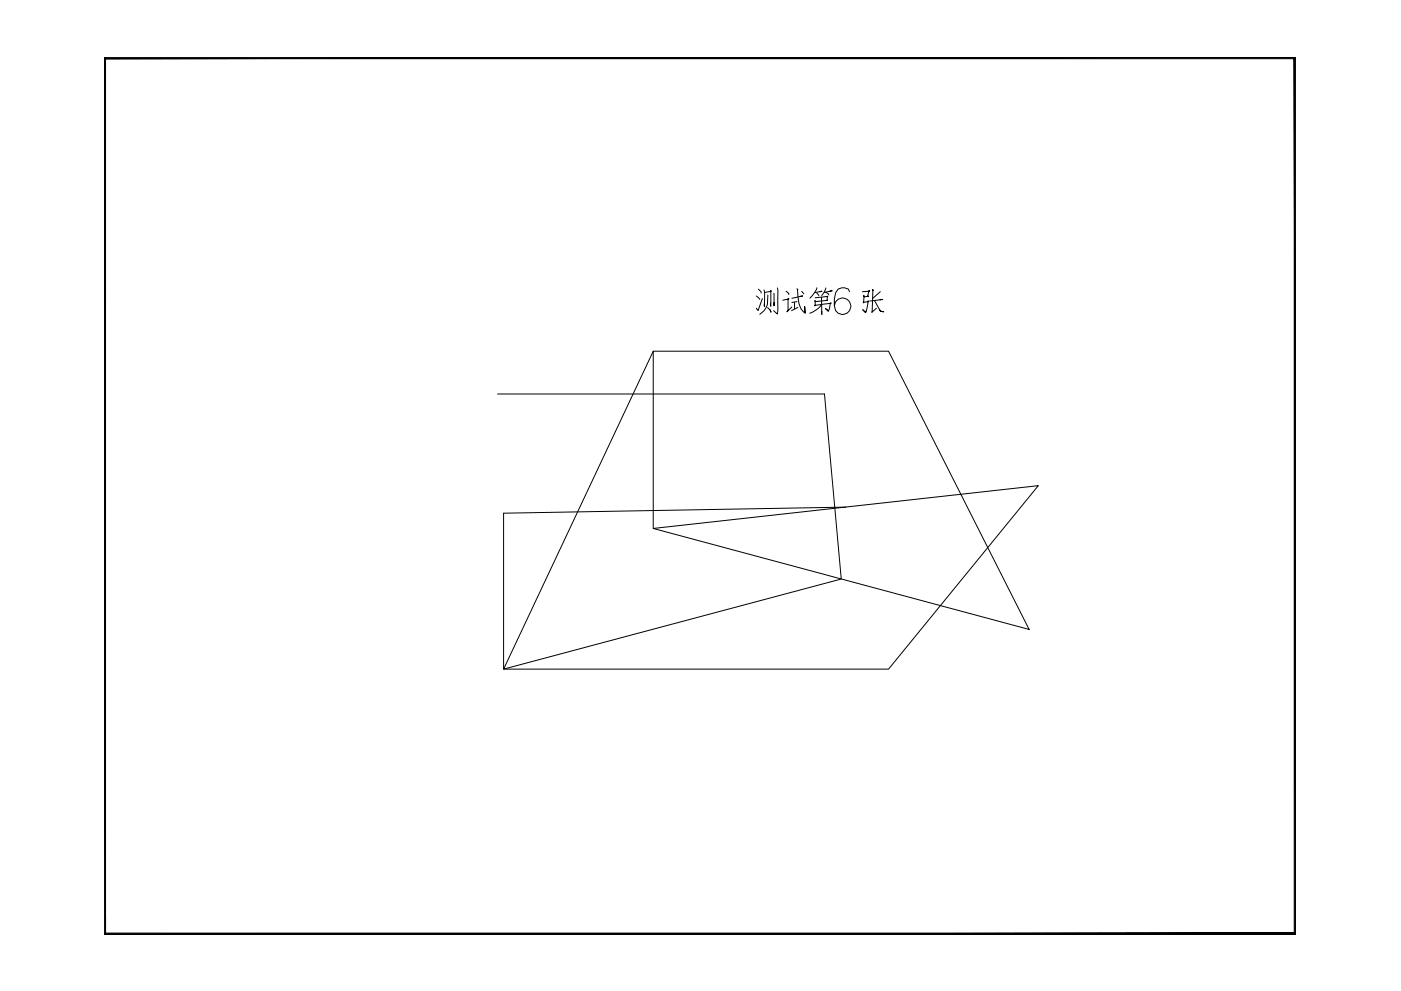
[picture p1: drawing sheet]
<svg xmlns="http://www.w3.org/2000/svg" width="420mm" height="297mm" viewBox="0 0 420 297" stroke-linecap="round" stroke-linejoin="round" font-family="sans-serif">
<!-- layer: dy_paper_to_model -->
<path d="M31.2 17.2v.4l357.4-.4zM31.2 17.6l357.4-.4-.5 .4zM388.6 17.2l-.5 .4 .5 262.5zM388.1 17.6l.5 262.5-.5-.4zM31.2 280.1h357.4l-.5-.4zM31.2 280.1l.5-.4h356.4zM31.2 17.2v262.9l.5-.4zM31.2 17.2h.5v262.5z" fill="#000" stroke="#000" stroke-width=".3"/>
<!-- layer: dy_zhuanyong -->
<path d="M195.9 105.3h70.6l42.1 83.4-112.7-30.3zM195.9 105.3l-44.9 95.3 101.3-27-5-55.5h-98.1M253.6 152l-102.6 1.8v46.8h115.5l44.9-55-115.5 12.8" fill="none" stroke="#000" stroke-width=".3"/>
<!-- layer: PUB_TEXT -->
<g fill="none" stroke="#000" stroke-width=".3">
<path d="M226.8 88.7l1 1M227.4 86.7l.8 .7 .1 .4M228.6 89.5l-1.2 3.6-.6-.7M229.1 86.9l.2 .8v4.2v-1M229.3 87.7l2-.4-.1-.2v4.7l-.1-.9M230.2 92.2l.9 .9 .1 .5-.2-.7M230.3 88.4a5.7 5.7 0 0 1-.9 4.3l-1.5 1.5M232.1 87.9v3.8v-1M233.1 86.3l.2 .5-.2 7.3-1.1-1M234.8 90l1.8-.4-.2-.1-.1 3.6-.3 .4 1.5-1.5M235.7 87.3l.8 .7 .1 .3M238.3 90.7v1.9"/>
<path d="M239 86.6l.3 .2 .1 2.9a4.9 4.9 0 0 0 2.1 4.2l-.2-2 .1 1.8M239 90.4l-1.5 .3M239.3 92.1l-1.9 1M240 88.8l.7-.1-3.2 .7M240.4 87.3l.7 .8M244.5 89.3l3.8-.5-.3 1.2h.2l-3.7 .4-.1-.3 .1 1.4-.2 .1 5-.7-.2-.2-.7 2.6-.8-.8 .8 .6M244.9 87.8l.7 .9M245 86.3l-.7 1.4-1.4 1.7M246 87.4l.5-.1-2.2 .4M246.4 89.1l.1 5.2v-.9M246.4 91.3a7.2 7.2 0 0 1-3.5 2.6M247.6 87.6l.8 .5 .2 .3"/>
<path d="M247.7 86.3l-.6 1.4-.6 .9M248.9 87.3l.7-.1-2.4 .5M254.8 87.4l-.4-.8a2.6 2.6 0 0 0-3.8 1.2l-.4 1.9v1.9l.4 1.5a2.48 2.48 0 0 0 4 .3 2.48 2.48 0 0 0-1-3.9 2.48 2.48 0 0 0-3.4 2.1M258.6 87.4l2.2-.1-.2-.2-.4 1.7h.3l-1.4 .2v-.5l-.1 2.3-.1-.2 1.6-.2-.1-.2-.8 3.5-.9-.9 .9 .8 .1-.1M261.6 86.8l.3 .2-.1-.1-.4 6.7 1.4-1.2M262.3 90.1l1.8 3.2 .9 .2-.9-.3-.3-.3M263.9 89.9l.8-.1-3.9 .4M264 87.4l-2.3 2.1"/>
</g>
</svg>
